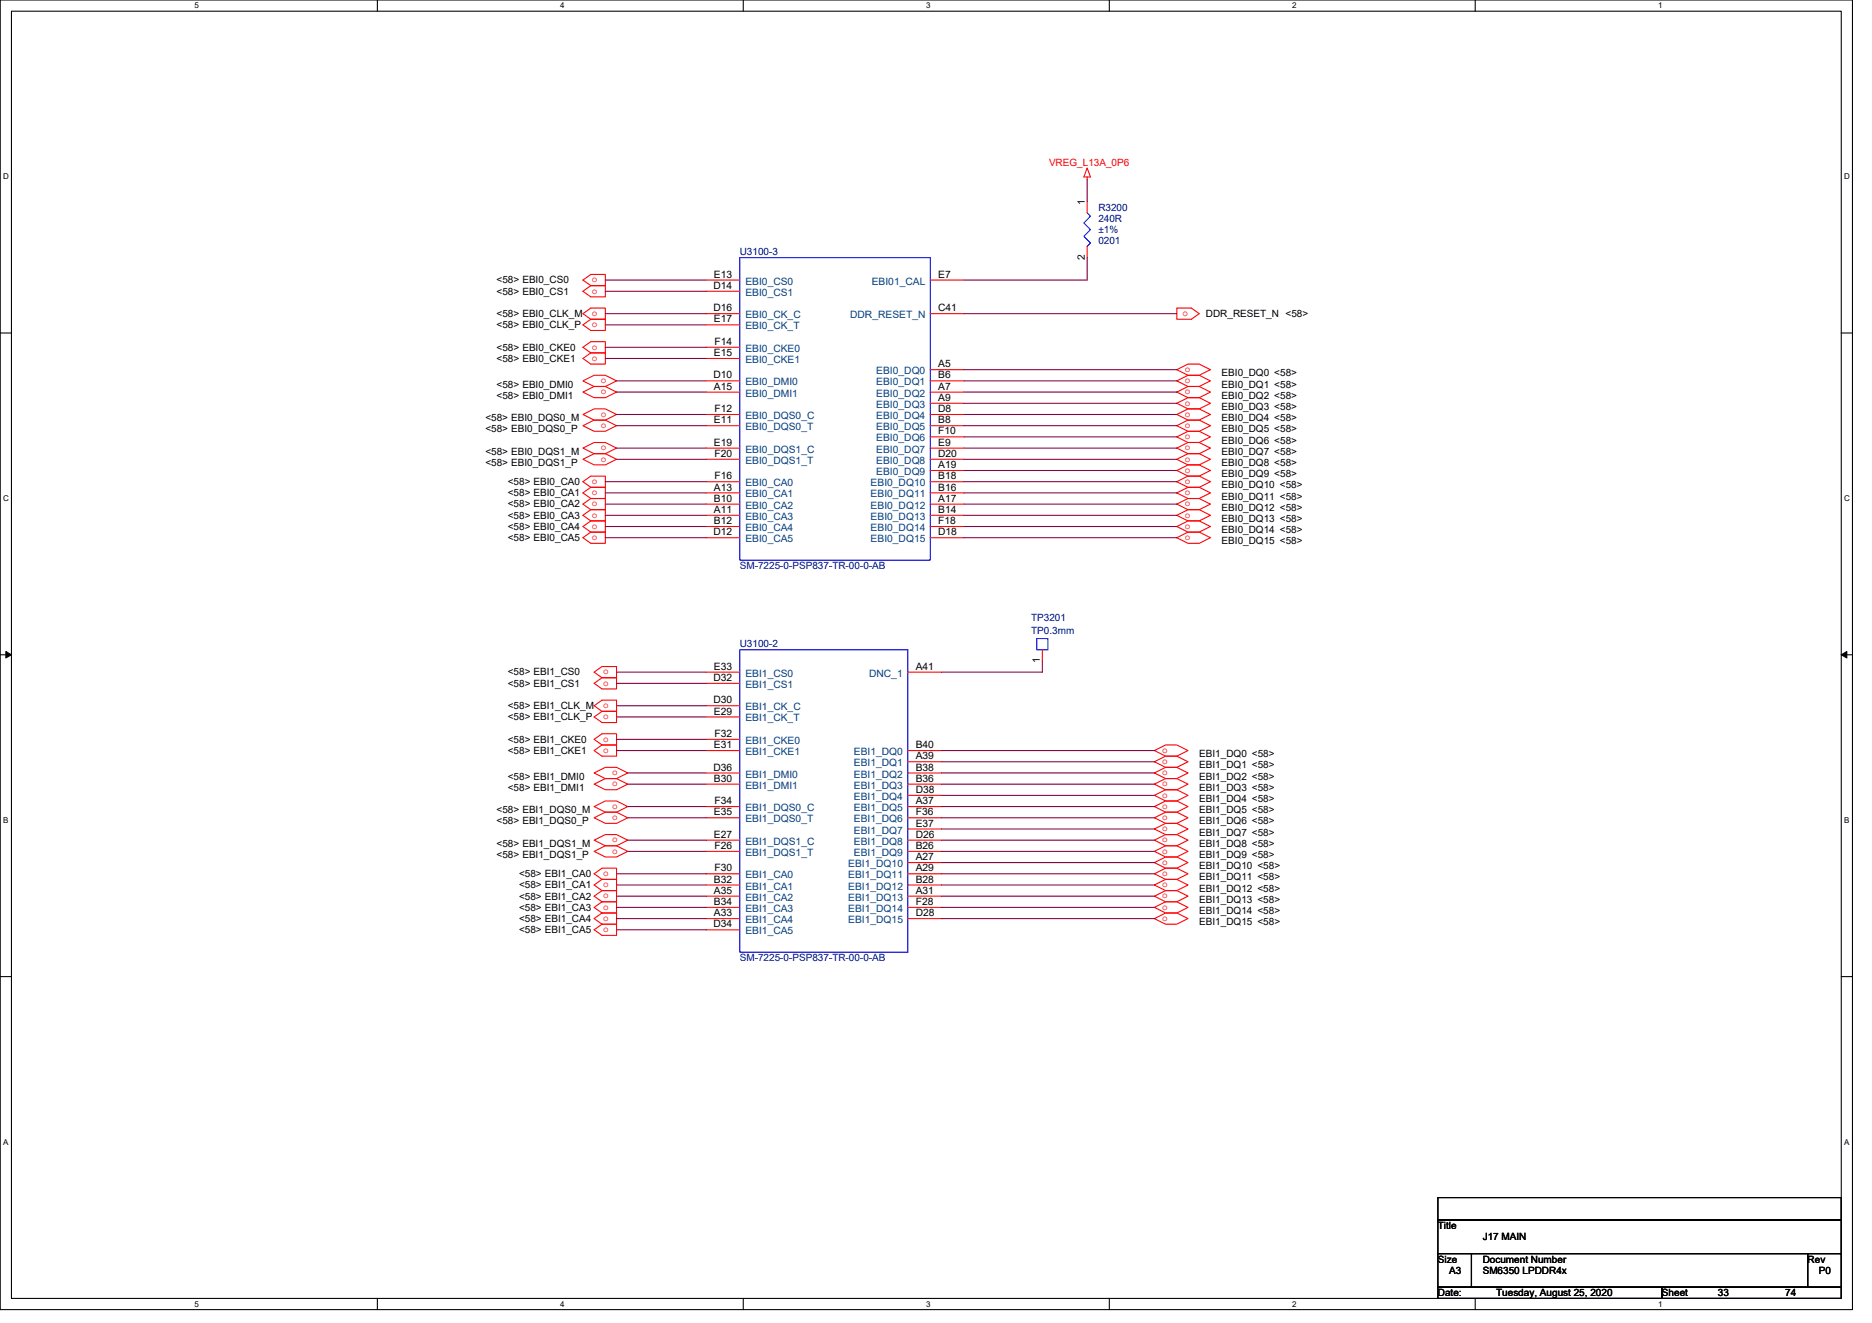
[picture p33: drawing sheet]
<svg xmlns="http://www.w3.org/2000/svg" width="297mm" height="210mm" viewBox="0 0 297 210" stroke-linecap="round" stroke-linejoin="round" font-family="sans-serif">
<defs><g id="words">
<g font-size="1.6" fill="#f00">
<text x="166.5" y="26.3">VREG_L13A_0P6</text>
<text x="93.9" y="44.8">o</text>
<text x="93.9" y="46.6">o</text>
<text x="93.9" y="50.1">o</text>
<text x="93.9" y="51.9">o</text>
<text x="187.6" y="50.1">o</text>
<text x="93.9" y="55.5">o</text>
<text x="93.9" y="57.3">o</text>
<text x="188" y="59">o</text>
<text x="95.3" y="60.8">o</text>
<text x="95.3" y="62.6">o</text>
<text x="188" y="60.8">o</text>
<text x="188" y="62.6">o</text>
<text x="188" y="64.4">o</text>
<text x="95.3" y="66.1">o</text>
<text x="95.3" y="67.9">o</text>
<text x="95.3" y="71.5">o</text>
<text x="188" y="66.1">o</text>
<text x="188" y="67.9">o</text>
<text x="188" y="69.7">o</text>
<text x="188" y="71.5">o</text>
<text x="93.9" y="76.8">o</text>
<text x="95.3" y="73.3">o</text>
<text x="188" y="73.3">o</text>
<text x="188" y="75">o</text>
<text x="188" y="76.8">o</text>
<text x="93.9" y="78.6">o</text>
<text x="93.9" y="80.4">o</text>
<text x="93.9" y="82.1">o</text>
<text x="93.9" y="83.9">o</text>
<text x="188" y="78.6">o</text>
<text x="188" y="80.4">o</text>
<text x="188" y="82.1">o</text>
<text x="188" y="83.9">o</text>
<text x="93.9" y="85.7">o</text>
<text x="188" y="85.7">o</text>
<text x="95.7" y="107">o</text>
<text x="95.7" y="112.4">o</text>
<text x="95.7" y="108.8">o</text>
<text x="95.7" y="117.7">o</text>
<text x="95.7" y="119.5">o</text>
<text x="95.7" y="114.2">o</text>
<text x="184.4" y="119.5">o</text>
<text x="97.1" y="123">o</text>
<text x="97.1" y="124.8">o</text>
<text x="184.4" y="121.3">o</text>
<text x="184.4" y="123">o</text>
<text x="184.4" y="124.8">o</text>
<text x="97.1" y="128.4">o</text>
<text x="97.1" y="130.2">o</text>
<text x="184.4" y="126.6">o</text>
<text x="184.4" y="128.4">o</text>
<text x="184.4" y="130.2">o</text>
<text x="184.4" y="131.9">o</text>
<text x="97.1" y="133.7">o</text>
<text x="97.1" y="135.5">o</text>
<text x="184.4" y="133.7">o</text>
<text x="184.4" y="135.5">o</text>
<text x="184.4" y="137.3">o</text>
<text x="95.7" y="139">o</text>
<text x="95.7" y="140.8">o</text>
<text x="95.7" y="142.6">o</text>
<text x="184.4" y="139">o</text>
<text x="184.4" y="140.8">o</text>
<text x="184.4" y="142.6">o</text>
<text x="95.7" y="144.4">o</text>
<text x="95.7" y="146.2">o</text>
<text x="95.7" y="147.9">o</text>
<text x="184.4" y="144.4">o</text>
<text x="184.4" y="146.2">o</text>
</g>
<g font-size="1.6">
<text x="172.1" y="32.5" transform="rotate(-90 172.1 32.5)">1</text>
<text x="172.1" y="41.3" transform="rotate(-90 172.1 41.3)">2</text>
<text x="78.8" y="45">&lt;58&gt; EBI0_CS0</text>
<text x="78.8" y="46.8">&lt;58&gt; EBI0_CS1</text>
<text x="113.2" y="45.8">D14</text>
<text x="113.3" y="44.1">E13</text>
<text x="148.9" y="44.1">E7</text>
<text x="78.8" y="50.3">&lt;58&gt; EBI0_CLK_M</text>
<text x="78.8" y="52.1">&lt;58&gt; EBI0_CLK_P</text>
<text x="113.2" y="49.4">D16</text>
<text x="113.3" y="51.2">E17</text>
<text x="148.9" y="49.4">C41</text>
<text x="191.3" y="50.3">DDR_RESET_N &lt;58&gt;</text>
<text x="78.8" y="55.6">&lt;58&gt; EBI0_CKE0</text>
<text x="78.8" y="57.4">&lt;58&gt; EBI0_CKE1</text>
<text x="113.3" y="56.5">E15</text>
<text x="113.4" y="54.7">F14</text>
<text x="148.9" y="58.3">A5</text>
<text x="193.8" y="59.7">EBI0_DQ0 &lt;58&gt;</text>
<text x="78.8" y="61.5">&lt;58&gt; EBI0_DMI0</text>
<text x="78.8" y="63.3">&lt;58&gt; EBI0_DMI1</text>
<text x="113.2" y="60.1">D10</text>
<text x="113.3" y="61.8">A15</text>
<text x="113.4" y="65.4">F12</text>
<text x="148.9" y="60.1">B6</text>
<text x="148.9" y="61.8">A7</text>
<text x="148.9" y="63.6">A9</text>
<text x="148.9" y="65.4">D8</text>
<text x="193.8" y="61.5">EBI0_DQ1 &lt;58&gt;</text>
<text x="193.8" y="63.3">EBI0_DQ2 &lt;58&gt;</text>
<text x="193.8" y="65.1">EBI0_DQ3 &lt;58&gt;</text>
<text x="77" y="66.8">&lt;58&gt; EBI0_DQS0_M</text>
<text x="77" y="68.6">&lt;58&gt; EBI0_DQS0_P</text>
<text x="113.3" y="67.2">E11</text>
<text x="113.3" y="70.7">E19</text>
<text x="148.9" y="67.2">B8</text>
<text x="148.9" y="69">F10</text>
<text x="148.9" y="70.7">E9</text>
<text x="193.8" y="66.8">EBI0_DQ4 &lt;58&gt;</text>
<text x="193.8" y="68.6">EBI0_DQ5 &lt;58&gt;</text>
<text x="193.8" y="70.4">EBI0_DQ6 &lt;58&gt;</text>
<text x="77" y="72.2">&lt;58&gt; EBI0_DQS1_M</text>
<text x="77" y="74">&lt;58&gt; EBI0_DQS1_P</text>
<text x="80.6" y="77">&lt;58&gt; EBI0_CA0</text>
<text x="113.3" y="77.9">A13</text>
<text x="113.4" y="72.5">F20</text>
<text x="113.4" y="76.1">F16</text>
<text x="148.9" y="72.5">D20</text>
<text x="148.9" y="74.3">A19</text>
<text x="148.9" y="76.1">B18</text>
<text x="148.9" y="77.9">B16</text>
<text x="193.8" y="74">EBI0_DQ8 &lt;58&gt;</text>
<text x="193.8" y="75.7">EBI0_DQ9 &lt;58&gt;</text>
<text x="193.8" y="77.5">EBI0_DQ10 &lt;58&gt;</text>
<text x="193.8" y="72.2">EBI0_DQ7 &lt;58&gt;</text>
<text x="80.6" y="78.8">&lt;58&gt; EBI0_CA1</text>
<text x="80.6" y="80.5">&lt;58&gt; EBI0_CA2</text>
<text x="80.6" y="82.3">&lt;58&gt; EBI0_CA3</text>
<text x="113.3" y="79.6">B10</text>
<text x="113.3" y="81.4">A11</text>
<text x="113.3" y="83.2">B12</text>
<text x="148.9" y="79.6">A17</text>
<text x="148.9" y="81.4">B14</text>
<text x="148.9" y="83.2">F18</text>
<text x="193.8" y="79.3">EBI0_DQ11 &lt;58&gt;</text>
<text x="193.8" y="81.1">EBI0_DQ12 &lt;58&gt;</text>
<text x="193.8" y="82.8">EBI0_DQ13 &lt;58&gt;</text>
<text x="80.6" y="84.1">&lt;58&gt; EBI0_CA4</text>
<text x="80.6" y="85.9">&lt;58&gt; EBI0_CA5</text>
<text x="113.2" y="85">D12</text>
<text x="148.9" y="85">D18</text>
<text x="193.8" y="84.6">EBI0_DQ14 &lt;58&gt;</text>
<text x="193.8" y="86.4">EBI0_DQ15 &lt;58&gt;</text>
<text x="80.6" y="107.2">&lt;58&gt; EBI1_CS0</text>
<text x="113.3" y="106.3">E33</text>
<text x="145.3" y="106.3">A41</text>
<text x="165" y="105.3" transform="rotate(-90 165 105.3)">1</text>
<text x="80.6" y="112.5">&lt;58&gt; EBI1_CLK_M</text>
<text x="80.6" y="109">&lt;58&gt; EBI1_CS1</text>
<text x="113.2" y="108.1">D32</text>
<text x="113.2" y="111.6">D30</text>
<text x="113.3" y="113.4">E29</text>
<text x="80.6" y="117.9">&lt;58&gt; EBI1_CKE0</text>
<text x="80.6" y="119.7">&lt;58&gt; EBI1_CKE1</text>
<text x="80.6" y="114.3">&lt;58&gt; EBI1_CLK_P</text>
<text x="113.3" y="118.7">E31</text>
<text x="113.4" y="117">F32</text>
<text x="145.3" y="118.7">B40</text>
<text x="80.6" y="123.7">&lt;58&gt; EBI1_DMI0</text>
<text x="80.6" y="125.5">&lt;58&gt; EBI1_DMI1</text>
<text x="113.2" y="122.3">D36</text>
<text x="113.3" y="124.1">B30</text>
<text x="145.3" y="120.5">A39</text>
<text x="145.3" y="122.3">B38</text>
<text x="145.3" y="124.1">B36</text>
<text x="145.3" y="125.9">D38</text>
<text x="190.3" y="120.2">EBI1_DQ0 &lt;58&gt;</text>
<text x="190.3" y="122">EBI1_DQ1 &lt;58&gt;</text>
<text x="190.3" y="123.7">EBI1_DQ2 &lt;58&gt;</text>
<text x="190.3" y="125.5">EBI1_DQ3 &lt;58&gt;</text>
<text x="78.8" y="129.1">&lt;58&gt; EBI1_DQS0_M</text>
<text x="78.8" y="130.9">&lt;58&gt; EBI1_DQS0_P</text>
<text x="113.3" y="129.4">E35</text>
<text x="113.4" y="127.6">F34</text>
<text x="145.3" y="127.6">A37</text>
<text x="145.3" y="129.4">F36</text>
<text x="145.3" y="131.2">E37</text>
<text x="190.3" y="127.3">EBI1_DQ4 &lt;58&gt;</text>
<text x="190.3" y="129.1">EBI1_DQ5 &lt;58&gt;</text>
<text x="190.3" y="130.9">EBI1_DQ6 &lt;58&gt;</text>
<text x="78.8" y="134.4">&lt;58&gt; EBI1_DQS1_M</text>
<text x="78.8" y="136.2">&lt;58&gt; EBI1_DQS1_P</text>
<text x="113.3" y="133">E27</text>
<text x="113.4" y="134.7">F26</text>
<text x="145.3" y="133">D26</text>
<text x="145.3" y="134.7">B26</text>
<text x="145.3" y="136.5">A27</text>
<text x="190.3" y="134.4">EBI1_DQ8 &lt;58&gt;</text>
<text x="190.3" y="136.2">EBI1_DQ9 &lt;58&gt;</text>
<text x="190.3" y="138">EBI1_DQ10 &lt;58&gt;</text>
<text x="190.3" y="132.6">EBI1_DQ7 &lt;58&gt;</text>
<text x="82.4" y="139.2">&lt;58&gt; EBI1_CA0</text>
<text x="82.4" y="141">&lt;58&gt; EBI1_CA1</text>
<text x="82.4" y="142.8">&lt;58&gt; EBI1_CA2</text>
<text x="113.3" y="140.1">B32</text>
<text x="113.3" y="141.9">A35</text>
<text x="113.3" y="143.6">B34</text>
<text x="113.4" y="138.3">F30</text>
<text x="145.3" y="138.3">A29</text>
<text x="145.3" y="140.1">B28</text>
<text x="145.3" y="141.9">A31</text>
<text x="145.3" y="143.6">F28</text>
<text x="190.3" y="139.7">EBI1_DQ11 &lt;58&gt;</text>
<text x="190.3" y="141.5">EBI1_DQ12 &lt;58&gt;</text>
<text x="190.3" y="143.3">EBI1_DQ13 &lt;58&gt;</text>
<text x="82.4" y="144.5">&lt;58&gt; EBI1_CA3</text>
<text x="82.4" y="146.3">&lt;58&gt; EBI1_CA4</text>
<text x="82.4" y="148.1">&lt;58&gt; EBI1_CA5</text>
<text x="113.2" y="147.2">D34</text>
<text x="113.3" y="145.4">A33</text>
<text x="145.3" y="145.4">D28</text>
<text x="190.3" y="145.1">EBI1_DQ14 &lt;58&gt;</text>
<text x="190.3" y="146.9">EBI1_DQ15 &lt;58&gt;</text>
<text x="228.2" y="195.1">Title</text>
<text x="235.3" y="196.8">J17 MAIN</text>
<text x="228.2" y="200.4">Size</text>
<text x="229.9" y="202.2">A3</text>
<text x="235.3" y="200.4">Document Number</text>
<text x="235.3" y="202.2">SM6350 LPDDR4x</text>
<text x="286.8" y="200.4">Rev</text>
<text x="288.6" y="202.2">P0</text>
<text x="228.2" y="205.7">Date:</text>
<text x="237.4" y="205.7">Tuesday, August 25, 2020</text>
<text x="263.7" y="205.7">Sheet</text>
<text x="272.6" y="205.7">33</text>
<text x="283.3" y="205.7">74</text>
</g>
<g font-size="1.6" fill="#000080">
<text x="174.3" y="33.4">R3200</text>
<text x="174.3" y="35.2">240R</text>
<text x="117.4" y="40.5">U3100-3</text>
<text x="174.3" y="37">±1%</text>
<text x="174.3" y="38.8">0201</text>
<text x="117.4" y="90.3">SM-7225-0-PSP837-TR-00-0-AB</text>
<text x="163.6" y="98.5">TP3201</text>
<text x="163.6" y="100.6">TP0.3mm</text>
<text x="117.4" y="102.8">U3100-2</text>
<text x="117.4" y="152.5">SM-7225-0-PSP837-TR-00-0-AB</text>
</g>
<g font-size="1.6" fill="#004080">
<text x="118.3" y="45.2">EBI0_CS0</text>
<text x="118.3" y="46.9">EBI0_CS1</text>
<text x="138.3" y="45.2">EBI01_CAL</text>
<text x="118.3" y="50.5">EBI0_CK_C</text>
<text x="118.3" y="52.3">EBI0_CK_T</text>
<text x="134.9" y="50.5">DDR_RESET_N</text>
<text x="118.3" y="55.8">EBI0_CKE0</text>
<text x="118.3" y="57.6">EBI0_CKE1</text>
<text x="139" y="59.4">EBI0_DQ0</text>
<text x="118.3" y="61.2">EBI0_DMI0</text>
<text x="118.3" y="62.9">EBI0_DMI1</text>
<text x="139" y="61.2">EBI0_DQ1</text>
<text x="139" y="62.9">EBI0_DQ2</text>
<text x="139" y="64.7">EBI0_DQ3</text>
<text x="118.3" y="66.5">EBI0_DQS0_C</text>
<text x="118.3" y="68.3">EBI0_DQS0_T</text>
<text x="118.3" y="71.8">EBI0_DQS1_C</text>
<text x="139" y="66.5">EBI0_DQ4</text>
<text x="139" y="68.3">EBI0_DQ5</text>
<text x="139" y="70.1">EBI0_DQ6</text>
<text x="139" y="71.8">EBI0_DQ7</text>
<text x="118.3" y="73.6">EBI0_DQS1_T</text>
<text x="118.3" y="77.2">EBI0_CA0</text>
<text x="138.2" y="77.2">EBI0_DQ10</text>
<text x="139" y="73.6">EBI0_DQ8</text>
<text x="139" y="75.4">EBI0_DQ9</text>
<text x="118.3" y="79">EBI0_CA1</text>
<text x="118.3" y="80.7">EBI0_CA2</text>
<text x="118.3" y="82.5">EBI0_CA3</text>
<text x="138.2" y="79">EBI0_DQ11</text>
<text x="138.2" y="80.7">EBI0_DQ12</text>
<text x="138.2" y="82.5">EBI0_DQ13</text>
<text x="118.3" y="84.3">EBI0_CA4</text>
<text x="118.3" y="86.1">EBI0_CA5</text>
<text x="138.2" y="84.3">EBI0_DQ14</text>
<text x="138.2" y="86.1">EBI0_DQ15</text>
<text x="118.3" y="107.4">EBI1_CS0</text>
<text x="137.9" y="107.4">DNC_1</text>
<text x="118.3" y="109.2">EBI1_CS1</text>
<text x="118.3" y="112.7">EBI1_CK_C</text>
<text x="118.3" y="114.5">EBI1_CK_T</text>
<text x="118.3" y="118.1">EBI1_CKE0</text>
<text x="118.3" y="119.8">EBI1_CKE1</text>
<text x="135.5" y="119.8">EBI1_DQ0</text>
<text x="118.3" y="123.4">EBI1_DMI0</text>
<text x="118.3" y="125.2">EBI1_DMI1</text>
<text x="135.5" y="121.6">EBI1_DQ1</text>
<text x="135.5" y="123.4">EBI1_DQ2</text>
<text x="135.5" y="125.2">EBI1_DQ3</text>
<text x="118.3" y="128.7">EBI1_DQS0_C</text>
<text x="118.3" y="130.5">EBI1_DQS0_T</text>
<text x="135.5" y="127">EBI1_DQ4</text>
<text x="135.5" y="128.7">EBI1_DQ5</text>
<text x="135.5" y="130.5">EBI1_DQ6</text>
<text x="118.3" y="134.1">EBI1_DQS1_C</text>
<text x="118.3" y="135.8">EBI1_DQS1_T</text>
<text x="134.6" y="137.6">EBI1_DQ10</text>
<text x="135.5" y="132.3">EBI1_DQ7</text>
<text x="135.5" y="134.1">EBI1_DQ8</text>
<text x="135.5" y="135.8">EBI1_DQ9</text>
<text x="118.3" y="139.4">EBI1_CA0</text>
<text x="118.3" y="141.2">EBI1_CA1</text>
<text x="118.3" y="143">EBI1_CA2</text>
<text x="134.6" y="139.4">EBI1_DQ11</text>
<text x="134.6" y="141.2">EBI1_DQ12</text>
<text x="134.6" y="143">EBI1_DQ13</text>
<text x="118.3" y="144.7">EBI1_CA3</text>
<text x="118.3" y="146.5">EBI1_CA4</text>
<text x="118.3" y="148.3">EBI1_CA5</text>
<text x="134.6" y="144.7">EBI1_DQ14</text>
<text x="134.6" y="146.5">EBI1_DQ15</text>
</g>
<g font-size="1.3">
<text x="30.8" y="1.3">5</text>
<text x="88.9" y="1.3">4</text>
<text x="147" y="1.3">3</text>
<text x="205" y="1.3">2</text>
<text x="263.1" y="1.3">1</text>
<text x=".5" y="28.4">D</text>
<text x="292.6" y="28.4">D</text>
<text x=".5" y="79.5">C</text>
<text x="292.6" y="79.5">C</text>
<text x=".5" y="130.6">B</text>
<text x="292.6" y="130.6">B</text>
<text x=".5" y="181.7">A</text>
<text x="292.6" y="181.7">A</text>
<text x="30.8" y="207.4">5</text>
<text x="88.9" y="207.4">4</text>
<text x="147" y="207.4">3</text>
<text x="205" y="207.4">2</text>
<text x="263.1" y="207.4">1</text>
</g>
</g></defs>
<path d="M0 0h293.9v207.9h-293.9zM1.8 1.8h290.4v204.3h-290.4z" fill="none" stroke="#000" stroke-width=".17"/>
<g fill="#fff">
<path d="M30.8 .2h.7v1.4h-.7z"/>
<path d="M30.8 206.3h.7v1.4h-.7z"/>
</g>
<path d="M59.9 0v1.8M59.9 206.1v1.8" fill="none" stroke="#000" stroke-width=".17"/>
<g fill="#fff">
<path d="M88.9 .2h.7v1.4h-.7z"/>
<path d="M88.9 206.3h.7v1.4h-.7z"/>
</g>
<path d="M117.9 0v1.8M117.9 206.1v1.8" fill="none" stroke="#000" stroke-width=".17"/>
<g fill="#fff">
<path d="M147 .2h.7v1.4h-.7z"/>
<path d="M147 206.3h.7v1.4h-.7z"/>
</g>
<path d="M176 0v1.8M176 206.1v1.8" fill="none" stroke="#000" stroke-width=".17"/>
<g fill="#fff">
<path d="M205 .2h.7v1.4h-.7z"/>
<path d="M205 206.3h.7v1.4h-.7z"/>
</g>
<path d="M234.1 0v1.8M234.1 206.1v1.8" fill="none" stroke="#000" stroke-width=".17"/>
<g fill="#fff">
<path d="M263.1 .2h.7v1.4h-.7z"/>
<path d="M263.1 206.3h.7v1.4h-.7z"/>
<path d="M.5 27.3h.9v1.4h-.9z"/>
<path d="M292.6 27.3h.9v1.4h-.9z"/>
<path d="M.5 78.4h.9v1.4h-.9z"/>
<path d="M292.6 78.4h.9v1.4h-.9z"/>
</g>
<path d="M0 52.9h1.8M292.2 52.9h1.7" fill="none" stroke="#000" stroke-width=".17"/>
<g fill="#fff">
<path d="M.5 129.5h.8v1.4h-.8z"/>
<path d="M292.6 129.5h.9v1.4h-.9z"/>
</g>
<path d="M0 103.9h1.8M292.2 103.9h1.7" fill="none" stroke="#000" stroke-width=".17"/>
<path d="M.9 103.4l.9 .5-.9 .5zM292.2 103.9l.8-.5v1z" fill="#000" stroke="#000" stroke-width=".16"/>
<g fill="#fff">
<path d="M.5 180.5h.8v1.4h-.8z"/>
<path d="M292.6 180.5h.9v1.4h-.9z"/>
</g>
<path d="M0 155h1.8M292.2 155h1.7M228.2 190.1h64v3.5h-64zM228.2 193.6h64v5.4h-64zM228.2 199h5.3v5.3h-5.3zM233.5 199h53.3v5.3h-53.3zM286.8 199h5.4v5.3h-5.4zM228.2 204.3h35.5v1.8h-35.5zM263.7 204.3h28.5v1.8h-28.5z" fill="none" stroke="#000" stroke-width=".17"/>
<g fill="none" stroke="#f00" stroke-width=".17">
<path d="M172.5 26.7l.5 1.4h-1zM172.5 28.1v.3M172.5 32v1.8M172.5 39.1v1.8M92.5 44.4l1.2-.8h2.4v1.7h-2.4zM92.5 46.2l1.2-.9h2.4v1.8h-2.4zM92.5 49.8l1.2-.9h2.4v1.8h-2.4zM92.5 51.6l1.2-.9h2.4v1.8h-2.4zM92.5 55.1l1.2-.9h2.4v1.8h-2.4zM92.5 56.9l1.2-.9h2.4v1.8h-2.4zM112.1 44.4h5.3M112.1 46.2h5.3"/>
<path d="M112.1 49.8h5.3M112.1 51.6h5.3M112.1 55.1h5.3M112.1 56.9h5.3M147.6 44.4h5.3M147.6 49.8h5.3M147.6 58.7h5.3M186.7 58.7l1.8-.9h1.8l1.8 .9-1.8 .9h-1.8zM186.7 48.9h2.3l1.3 .9-1.3 .9h-2.3zM92.5 60.5l1.8-.9h1.8l1.7 .9-1.7 .8h-1.8zM92.5 62.2l1.8-.9h1.8l1.7 .9-1.7 .9h-1.8zM92.5 65.8l1.8-.9h1.8l1.7 .9-1.7 .9h-1.8z"/>
<path d="M92.5 67.6l1.8-.9h1.8l1.7 .9-1.7 .9h-1.8zM92.5 71.1l1.8-.9h1.8l1.7 .9-1.7 .9h-1.8zM92.5 72.9l1.8-.9h1.8l1.7 .9-1.7 .9h-1.8zM92.5 76.5l1.2-.9h2.4v1.7h-2.4zM93.7 77.3h2.4v1.8h-2.4M93.7 79.1h2.4v1.8h-2.4M93.7 77.3l-1.2 .9 1.2 .9M93.7 79.1l-1.2 .9 1.2 .9M112.1 60.5h5.3M112.1 62.2h5.3M112.1 65.8h5.3M112.1 67.6h5.3"/>
<path d="M112.1 71.1h5.3M112.1 72.9h5.3M112.1 76.5h5.3M112.1 78.2h5.3M147.6 60.5h5.3M147.6 62.2h5.3M147.6 64h5.3M147.6 65.8h5.3M147.6 67.6h5.3M147.6 69.3h5.3M147.6 71.1h5.3M147.6 72.9h5.3"/>
<path d="M147.6 74.7h5.3M147.6 76.5h5.3M147.6 78.2h5.3M186.7 72.9l1.8-.9h1.8l1.8 .9-1.8 .9h-1.8zM186.7 74.7l1.8-.9h1.8l1.8 .9-1.8 .9h-1.8zM186.7 76.5l1.8-.9h1.8l1.8 .9-1.8 .8h-1.8zM186.7 78.2l1.8-.9h1.8l1.8 .9-1.8 .9h-1.8zM186.7 60.5l1.8-.9h1.8l1.8 .9-1.8 .8h-1.8zM186.7 62.2l1.8-.9h1.8l1.8 .9-1.8 .9h-1.8zM186.7 64l1.8-.9h1.8l1.8 .9-1.8 .9h-1.8zM186.7 65.8l1.8-.9h1.8l1.8 .9-1.8 .9h-1.8zM186.7 67.6l1.8-.9h1.8l1.8 .9-1.8 .9h-1.8z"/>
<path d="M186.7 69.3l1.8-.8h1.8l1.8 .8-1.8 .9h-1.8zM186.7 71.1l1.8-.9h1.8l1.8 .9-1.8 .9h-1.8zM92.5 85.3l1.2-.8h2.4v1.7h-2.4zM93.7 80.9h2.4v1.8h-2.4M93.7 82.7h2.4v1.8h-2.4M93.7 80.9l-1.2 .9 1.2 .9M93.7 82.7l-1.2 .9 1.2 .9M112.1 80h5.3M112.1 81.8h5.3M112.1 83.6h5.3M112.1 85.3h5.3M147.6 80h5.3"/>
<path d="M147.6 81.8h5.3M147.6 83.6h5.3M147.6 85.3h5.3M186.7 80l1.8-.9h1.8l1.8 .9-1.8 .9h-1.8zM186.7 81.8l1.8-.9h1.8l1.8 .9-1.8 .9h-1.8zM186.7 83.6l1.8-.9h1.8l1.8 .9-1.8 .9h-1.8zM186.7 85.3l1.8-.8h1.8l1.8 .8-1.8 .9h-1.8zM94.3 117.3l1.2-.8h2.3v1.7h-2.3zM94.3 119.1l1.2-.9h2.3v1.8h-2.3zM94.3 112l1.2-.9h2.3v1.8h-2.3zM94.3 113.8l1.2-.9h2.3v1.8h-2.3zM94.3 106.7l1.2-.9h2.3v1.8h-2.3z"/>
<path d="M94.3 108.5l1.2-.9h2.3v1.7h-2.3zM112.1 106.7h5.3M112.1 108.5h5.3M112.1 112h5.3M112.1 113.8h5.3M112.1 117.3h5.3M112.1 119.1h5.3M144.1 106.7h5.3M144.1 119.1h5.3M165.4 103.1v1.8M183.2 119.1l1.8-.9h1.7l1.8 .9-1.8 .9h-1.7zM94.3 138.7l1.2-.9h2.3v1.8h-2.3z"/>
<path d="M94.3 133.3l1.8-.8h1.7l1.8 .8-1.8 .9h-1.7zM94.3 135.1l1.8-.9h1.7l1.8 .9-1.8 .9h-1.7zM94.3 128l1.8-.9h1.7l1.8 .9-1.8 .9h-1.7zM94.3 129.8l1.8-.9h1.7l1.8 .9-1.8 .9h-1.7zM94.3 122.7l1.8-.9h1.7l1.8 .9-1.8 .9h-1.7zM94.3 124.5l1.8-.9h1.7l1.8 .9-1.8 .8h-1.7zM95.5 139.6l-1.2 .9 1.2 .9M95.5 139.6h2.3v1.8h-2.3M112.1 122.7h5.3M112.1 124.5h5.3M112.1 128h5.3M112.1 129.8h5.3"/>
<path d="M112.1 133.3h5.3M112.1 135.1h5.3M112.1 138.7h5.3M144.1 120.9h5.3M144.1 122.7h5.3M144.1 124.5h5.3M144.1 126.2h5.3M144.1 128h5.3M144.1 129.8h5.3M144.1 131.6h5.3M144.1 133.3h5.3M144.1 135.1h5.3"/>
<path d="M144.1 136.9h5.3M144.1 138.7h5.3M183.2 133.3l1.8-.8h1.7l1.8 .8-1.8 .9h-1.7zM183.2 135.1l1.8-.9h1.7l1.8 .9-1.8 .9h-1.7zM183.2 136.9l1.8-.9h1.7l1.8 .9-1.8 .9h-1.7zM183.2 138.7l1.8-.9h1.7l1.8 .9-1.8 .9h-1.7zM183.2 120.9l1.8-.9h1.7l1.8 .9-1.8 .9h-1.7zM183.2 122.7l1.8-.9h1.7l1.8 .9-1.8 .9h-1.7zM183.2 124.5l1.8-.9h1.7l1.8 .9-1.8 .8h-1.7zM183.2 126.2l1.8-.9h1.7l1.8 .9-1.8 .9h-1.7zM183.2 128l1.8-.9h1.7l1.8 .9-1.8 .9h-1.7zM183.2 129.8l1.8-.9h1.7l1.8 .9-1.8 .9h-1.7z"/>
<path d="M183.2 131.6l1.8-.9h1.7l1.8 .9-1.8 .9h-1.7zM94.3 147.6l1.2-.9h2.3v1.8h-2.3zM95.5 141.4l-1.2 .8 1.2 .9M95.5 143.1l-1.2 .9 1.2 .9M95.5 144.9l-1.2 .9 1.2 .9M95.5 141.4h2.3v1.7h-2.3M95.5 143.1h2.3v1.8h-2.3M95.5 144.9h2.3v1.8h-2.3M112.1 140.5h5.3M112.1 142.2h5.3M112.1 144h5.3M112.1 145.8h5.3"/>
<path d="M112.1 147.6h5.3M144.1 140.5h5.3M144.1 142.2h5.3M144.1 144h5.3M144.1 145.8h5.3M183.2 140.5l1.8-.9h1.7l1.8 .9-1.8 .9h-1.7zM183.2 142.2l1.8-.8h1.7l1.8 .8-1.8 .9h-1.7zM183.2 144l1.8-.9h1.7l1.8 .9-1.8 .9h-1.7zM183.2 145.8l1.8-.9h1.7l1.8 .9-1.8 .9h-1.7z"/>
</g>
<path d="M172.5 33.8l.5 .5-1 1.1 1 1-1 1.1 1 1.1-.5 .5M117.4 40.9h30.2v48h-30.2zM117.4 103.1h26.7v48h-26.7zM164.5 101.3h1.8v1.8h-1.8z" fill="none" stroke="#00f" stroke-width=".17"/>
<g fill="none" stroke="#800040" stroke-width=".17">
<path d="M172.5 28.4v3.6M96.1 44.4h16M96.1 46.2h16M96.1 49.8h16M96.1 51.6h16M96.1 55.1h16M96.1 56.9h16M152.9 49.8h33.8M152.9 58.7h33.8M172.5 40.9v3.5h-19.6M96.1 76.5h16M96.1 78.2h16"/>
<path d="M97.8 60.5h14.3M97.8 62.2h14.3M97.8 65.8h14.3M97.8 67.6h14.3M97.8 71.1h14.3M97.8 72.9h14.3M152.9 72.9h33.8M152.9 74.7h33.8M152.9 76.5h33.8M152.9 78.2h33.8M152.9 60.5h33.8M152.9 62.2h33.8"/>
<path d="M152.9 64h33.8M152.9 65.8h33.8M152.9 67.6h33.8M152.9 69.3h33.8M152.9 71.1h33.8M96.1 80h16M96.1 81.8h16M96.1 83.6h16M96.1 85.3h16M152.9 80h33.8M152.9 81.8h33.8M152.9 83.6h33.8"/>
<path d="M152.9 85.3h33.8M97.8 117.3h14.3M97.8 119.1h14.3M97.8 112h14.3M97.8 113.8h14.3M97.8 106.7h14.3M97.8 108.5h14.3M149.4 119.1h33.8M165.4 104.9v1.8h-16M97.8 138.7h14.3M99.6 133.3h12.5M99.6 135.1h12.5"/>
<path d="M99.6 129.8h12.5M99.6 128h12.5M99.6 122.7h12.5M99.6 124.5h12.5M149.4 133.3h33.8M149.4 135.1h33.8M149.4 136.9h33.8M149.4 138.7h33.8M149.4 120.9h33.8M149.4 122.7h33.8M149.4 124.5h33.8M149.4 126.2h33.8"/>
<path d="M149.4 128h33.8M149.4 129.8h33.8M149.4 131.6h33.8M97.8 140.5h14.3M97.8 142.2h14.3M97.8 144h14.3M97.8 145.8h14.3M97.8 147.6h14.3M149.4 140.5h33.8M149.4 142.2h33.8M149.4 144h33.8M149.4 145.8h33.8"/>
</g>
<use href="#words"/>
</svg>
